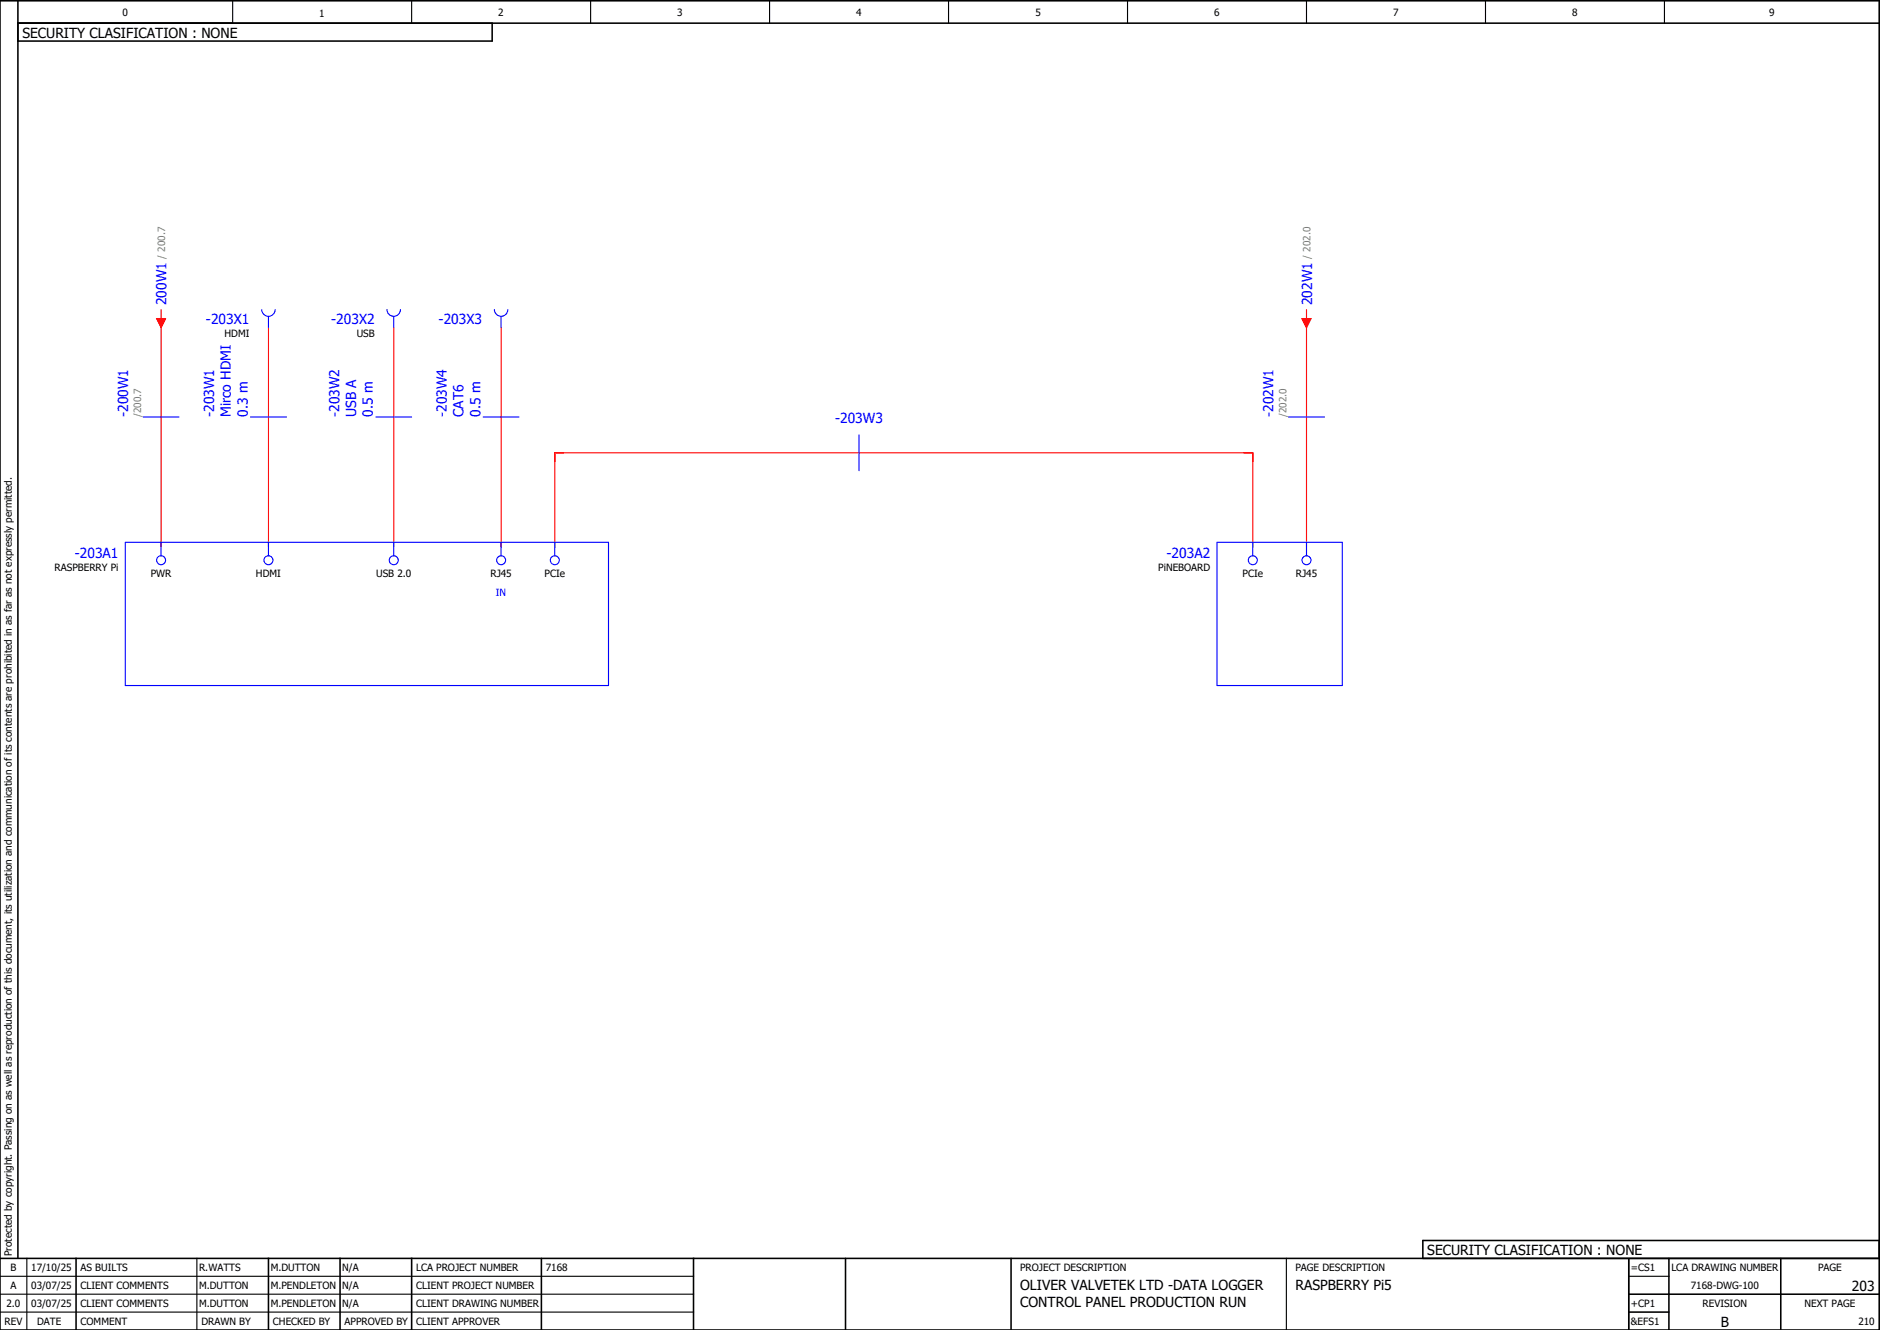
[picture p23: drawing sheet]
<svg xmlns="http://www.w3.org/2000/svg" width="420mm" height="297mm" viewBox="0 0 420 297" stroke-linecap="round" stroke-linejoin="round" font-family="sans-serif">
<defs><g id="words">
<g font-size="3.1">
<text x="5" y="8.4">SECURITY CLASIFICATION : NONE</text>
<text x="319" y="280.4">SECURITY CLASIFICATION : NONE</text>
<text x="228" y="288.3">OLIVER VALVETEK LTD -DATA LOGGER</text>
<text x="228" y="292">CONTROL PANEL PRODUCTION RUN</text>
<text x="289.5" y="288.3">RASPBERRY Pi5</text>
<text x="413.9" y="288.4">203</text>
<text x="384.6" y="296.4">B</text>
</g>
<g font-size="3.1" fill="#00f">
<text x="37.2" y="68.2" transform="rotate(-90 37.2 68.2)">200W1</text>
<text x="293.2" y="68.2" transform="rotate(-90 293.2 68.2)">202W1</text>
<text x="46" y="72.4">-203X1</text>
<text x="74" y="72.4">-203X2</text>
<text x="98" y="72.4">-203X3</text>
<text x="28.7" y="93.2" transform="rotate(-90 28.7 93.2)">-200W1</text>
<text x="47.9" y="93.2" transform="rotate(-90 47.9 93.2)">-203W1</text>
<text x="51.6" y="93.2" transform="rotate(-90 51.6 93.2)">Mirco HDMI</text>
<text x="55.4" y="93.2" transform="rotate(-90 55.4 93.2)">0.3 m</text>
<text x="75.9" y="93.2" transform="rotate(-90 75.9 93.2)">-203W2</text>
<text x="79.6" y="93.2" transform="rotate(-90 79.6 93.2)">USB A</text>
<text x="83.4" y="93.2" transform="rotate(-90 83.4 93.2)">0.5 m</text>
<text x="99.9" y="93.2" transform="rotate(-90 99.9 93.2)">-203W4</text>
<text x="103.6" y="93.2" transform="rotate(-90 103.6 93.2)">CAT6</text>
<text x="107.4" y="93.2" transform="rotate(-90 107.4 93.2)">0.5 m</text>
<text x="186.6" y="94.5">-203W3</text>
<text x="284.7" y="93.2" transform="rotate(-90 284.7 93.2)">-202W1</text>
<text x="16.7" y="124.8">-203A1</text>
<text x="260.7" y="124.8">-203A2</text>
</g>
<g font-size="2.2">
<text x="27.4" y="3.7">0</text>
<text x="71.4" y="3.7">1</text>
<text x="111.4" y="3.7">2</text>
<text x="151.4" y="3.7">3</text>
<text x="191.4" y="3.7">4</text>
<text x="231.4" y="3.7">5</text>
<text x="271.4" y="3.6">6</text>
<text x="311.4" y="3.6">7</text>
<text x="351.4" y="3.6">8</text>
<text x="395.4" y="3.6">9</text>
<text x="50.2" y="75.3">HDMI</text>
<text x="79.7" y="75.3">USB</text>
<text x="12.2" y="127.7">RASPBERRY Pi</text>
<text x="33.7" y="128.9">PWR</text>
<text x="57.2" y="128.9">HDMI</text>
<text x="84.1" y="128.9">USB 2.0</text>
<text x="109.6" y="128.9">RJ45</text>
<text x="121.7" y="128.9">PCIe</text>
<text x="258.9" y="127.7">PiNEBOARD</text>
<text x="277.7" y="128.9">PCIe</text>
<text x="289.6" y="128.9">RJ45</text>
<text x="2.7" y="280.7" transform="rotate(-90 2.7 280.7)">Protected by copyright. Passing on as well as reproduction of this document, its utilization and communication of its contents are prohibited in as far as not expressly permitted.</text>
<text x="2.3" y="284.1">B</text>
<text x="7" y="284.1">17/10/25</text>
<text x="18" y="284.1">AS BUILTS</text>
<text x="44.5" y="284.1">R.WATTS</text>
<text x="60.5" y="284.1">M.DUTTON</text>
<text x="76.5" y="284.1">N/A</text>
<text x="93" y="284.1">LCA PROJECT NUMBER</text>
<text x="122" y="284.1">7168</text>
<text x="228" y="284.1">PROJECT DESCRIPTION</text>
<text x="289.5" y="284.1">PAGE DESCRIPTION</text>
<text x="364.5" y="284.1">=CS1</text>
<text x="373.5" y="284.1">LCA DRAWING NUMBER</text>
<text x="406.3" y="284.1">PAGE</text>
<text x="1.4" y="292.1">2.0</text>
<text x="2.3" y="288.1">A</text>
<text x="7" y="288.1">03/07/25</text>
<text x="7" y="292.1">03/07/25</text>
<text x="18" y="288.1">CLIENT COMMENTS</text>
<text x="18" y="292.1">CLIENT COMMENTS</text>
<text x="44.5" y="288.1">M.DUTTON</text>
<text x="44.5" y="292.1">M.DUTTON</text>
<text x="60.5" y="288.1">M.PENDLETON</text>
<text x="60.5" y="292.1">M.PENDLETON</text>
<text x="76.5" y="288.1">N/A</text>
<text x="76.5" y="292.1">N/A</text>
<text x="93" y="292.1">CLIENT DRAWING NUMBER</text>
<text x="93" y="288.1">CLIENT PROJECT NUMBER</text>
<text x="364.5" y="292.1">+CP1</text>
<text x="377.9" y="288.1">7168-DWG-100</text>
<text x="380.5" y="292.1">REVISION</text>
<text x="403.3" y="292.1">NEXT PAGE</text>
<text x="1" y="296.1">REV</text>
<text x="8.3" y="296.1">DATE</text>
<text x="18" y="296.1">COMMENT</text>
<text x="45" y="296.1">DRAWN BY</text>
<text x="61" y="296.1">CHECKED BY</text>
<text x="77" y="296.1">APPROVED BY</text>
<text x="93" y="296.1">CLIENT APPROVER</text>
<text x="364.5" y="296.1">&amp;EFS1</text>
<text x="415.3" y="296.1">210</text>
</g>
<g font-size="2.2" fill="#7ca552">
<text x="36.9" y="57.8" transform="rotate(-90 36.9 57.8)">/ 200.7</text>
<text x="292.9" y="57.8" transform="rotate(-90 292.9 57.8)">/ 202.0</text>
<text x="31.5" y="93.2" transform="rotate(-90 31.5 93.2)">/200.7</text>
<text x="287.5" y="93.2" transform="rotate(-90 287.5 93.2)">/202.0</text>
</g>
<text font-size="2.2" fill="#00f" x="110.8" y="133.2">IN</text>
</g></defs>
<g fill="none" stroke="#000" stroke-width=".25">
<path d="M52 .2v5M92 .2v5M132 .2v5M172 .2v5M212 .2v5M252 .2v5M292 .2v5M332 .2v5M372 .2v5M0 285.2h155M0 293.2h155M0 289.2h155"/>
<path d="M6 281.2v16M44 281.2v16M287.5 281.2v15.9M364 285.2h9M364 281.3v15.7"/>
</g>
<g fill="none" stroke="#000" stroke-width=".35">
<path d="M0 .2h420v297h-420zM4 5.2h416M4 .2v281M110 5.2v4h-106M420 277.2h-102v4M0 281.2h420M17 281.2v16M60 281.2v16M76 281.2v16M92 281.2v16M121 281.2v16M155 281.2v16"/>
<path d="M189 281.2v15.9M226 281.2v15.9M364 289.2h56M364 293.2h9M364 281.3v15.7M373 281.2v16M398 281.2v16"/>
</g>
<path d="M35 71.2h2l-1 2zM36 69.2v2M36 73.2v49M60 73.2v49M88 73.2v49M112 73.2v49M291 71.2h2l-1 2zM292 69.2v2M292 73.2v49M124 122.2v-21h156v21" fill="none" stroke="#f00" stroke-width=".25"/>
<g fill="none" stroke="#00f" stroke-width=".25">
<path d="M58.5 69.2a1.5 1.5 0 0 0 1.5 1.5 1.5 1.5 0 0 0 1.5-1.5M60 70.7v2.5M86.5 69.2a1.5 1.5 0 0 0 1.5 1.5 1.5 1.5 0 0 0 1.5-1.5M88 70.7v2.5M110.5 69.2a1.5 1.5 0 0 0 1.5 1.5 1.5 1.5 0 0 0 1.5-1.5M112 70.7v2.5M32 93.2h8M56 93.2h8M84 93.2h8M108 93.2h8M192 97.2v8M288 93.2h8"/>
<path d="M28 121.2h108v32h-108zM36 121.2v3M60 121.2v3M88 121.2v3M112 121.2v3M124 121.2v3M272 121.2h28v32h-28zM280 121.2v3M292 121.2v3"/>
<circle cx="36" cy="125.2" r="1"/>
<circle cx="60" cy="125.2" r="1"/>
<circle cx="88" cy="125.2" r="1"/>
<circle cx="112" cy="125.2" r="1"/>
<circle cx="124" cy="125.2" r="1"/>
<circle cx="280" cy="125.2" r="1"/>
<circle cx="292" cy="125.2" r="1"/>
</g>
<g fill="#f00" stroke="#f00" stroke-width=".22">
<path d="M291 71.2h2l-1 2z"/>
<path d="M35 71.2h2l-1 2z"/>
</g>
<use href="#words"/>
</svg>
